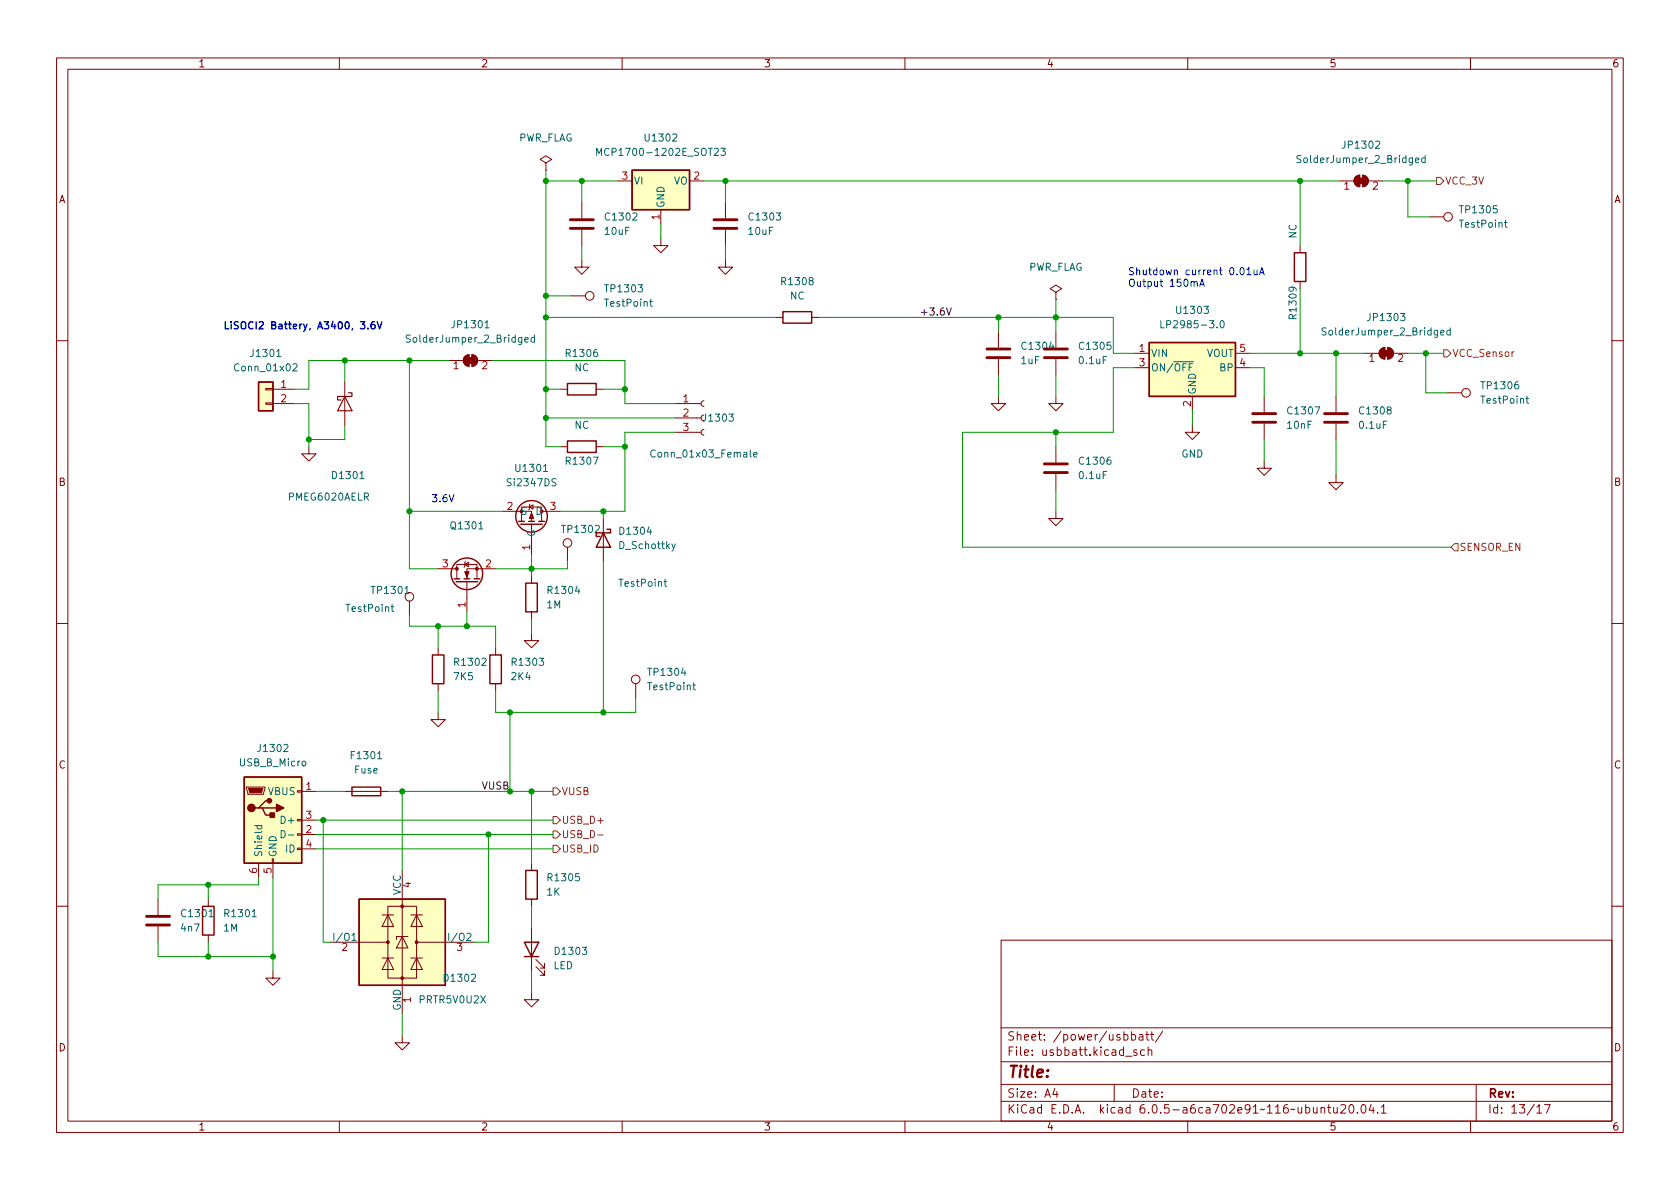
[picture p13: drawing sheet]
<svg xmlns="http://www.w3.org/2000/svg" width="297mm" height="210mm" viewBox="0 0 297 210" stroke-linecap="round" stroke-linejoin="round" font-family="sans-serif">
<defs><g id="words">
<text font-size="2.8" fill="#840000" x="178" y="190.6">Title:</text>
<g font-size="2.1" fill="#840000">
<text x="178" y="184">Sheet: /power/usbbatt/</text>
<text x="178" y="186.7">File: usbbatt.kicad_sch</text>
<text x="178" y="196.9">KiCad E.D.A. kicad 6.0.5-a6ca702e91~116~ubuntu20.04.1</text>
<text x="178" y="194.1">Size: A4</text>
<text x="200" y="194.1">Date:</text>
<text x="263" y="194.1">Rev:</text>
<text x="263" y="196.9">Id: 13/17</text>
</g>
<g font-size="1.8" fill="#840000">
<text x="35" y="11.9">1</text>
<text x="85" y="11.9">2</text>
<text x="135" y="11.9">3</text>
<text x="185" y="11.9">4</text>
<text x="235" y="11.9">5</text>
<text x="285" y="11.9">6</text>
<text x="10.3" y="35.9">A</text>
<text x="285.3" y="35.9">A</text>
<text x="10.3" y="85.9">B</text>
<text x="285.3" y="85.9">B</text>
<text x="10.3" y="135.9">C</text>
<text x="285.3" y="135.9">C</text>
<text x="10.3" y="185.9">D</text>
<text x="285.3" y="185.9">D</text>
<text x="35" y="199.9">1</text>
<text x="85" y="199.9">2</text>
<text x="135" y="199.9">3</text>
<text x="185" y="199.9">4</text>
<text x="235" y="199.9">5</text>
<text x="285" y="199.9">6</text>
</g>
<g font-size="1.8" fill="#006464">
<text x="91.6" y="25">PWR_FLAG</text>
<text x="106.8" y="27.6">MCP1700-1202E_SOT23</text>
<text x="114.2" y="25">U1302</text>
<text x="229.9" y="28.8">SolderJumper_2_Bridged</text>
<text x="237.6" y="26.3">JP1302</text>
<text x="112" y="32.6">VI</text>
<text x="119.1" y="32.6">VO</text>
<text x="107" y="41.5">10uF</text>
<text x="107.2" y="39">C1302</text>
<text x="117.5" y="36.8" transform="rotate(-90 117.5 36.8)">GND</text>
<text x="132.4" y="41.5">10uF</text>
<text x="132.6" y="39">C1303</text>
<text x="258.2" y="40.3">TestPoint</text>
<text x="258.3" y="37.7">TP1305</text>
<text x="181.7" y="47.9">PWR_FLAG</text>
<text x="229.2" y="42.2" transform="rotate(-90 229.2 42.2)">NC</text>
<text x="107.2" y="51.7">TP1303</text>
<text x="138.4" y="50.4">R1308</text>
<text x="139.7" y="53">NC</text>
<text x="80.1" y="58">JP1301</text>
<text x="107.1" y="54.2">TestPoint</text>
<text x="206.2" y="58">LP2985-3.0</text>
<text x="208.2" y="55.5">U1303</text>
<text x="229.2" y="56.2" transform="rotate(-90 229.2 56.2)">R1309</text>
<text x="234.3" y="59.3">SolderJumper_2_Bridged</text>
<text x="242.1" y="56.8">JP1303</text>
<text x="41.8" y="65.7">Conn_01x02</text>
<text x="44.5" y="63.1">J1301</text>
<text x="72.4" y="60.6">SolderJumper_2_Bridged</text>
<text x="100.3" y="63.1">R1306</text>
<text x="101.6" y="65.7">NC</text>
<text x="180.6" y="64.4">1uF</text>
<text x="180.9" y="61.8">C1304</text>
<text x="190.9" y="64.4">0.1uF</text>
<text x="191" y="61.8">C1305</text>
<text x="203.5" y="63.1">VIN</text>
<text x="203.5" y="65.7">ON/~{OFF}</text>
<text x="213.3" y="63.1">VOUT</text>
<text x="215.7" y="65.7">BP</text>
<text x="211.5" y="69.8" transform="rotate(-90 211.5 69.8)">GND</text>
<text x="262" y="71.4">TestPoint</text>
<text x="262.1" y="68.8">TP1306</text>
<text x="101.6" y="75.8">NC</text>
<text x="124.5" y="74.5">J1303</text>
<text x="227.7" y="75.8">10nF</text>
<text x="227.9" y="73.3">C1307</text>
<text x="240.4" y="75.8">0.1uF</text>
<text x="240.6" y="73.3">C1308</text>
<text x="91.4" y="83.4">U1301</text>
<text x="100.3" y="82.2">R1307</text>
<text x="115.7" y="80.9">Conn_01x03_Female</text>
<text x="191" y="82.2">C1306</text>
<text x="208.9" y="80.9">GND</text>
<text x="51.2" y="88.5">PMEG6020AELR</text>
<text x="58.9" y="84.7">D1301</text>
<text x="89.9" y="86">Si2347DS</text>
<text x="190.9" y="84.7">0.1uF</text>
<text x="79.9" y="93.6">Q1301</text>
<text x="91.9" y="91.1">S</text>
<text x="94.6" y="95" transform="rotate(-90 94.6 95)">G</text>
<text x="94.7" y="91.1">D</text>
<text x="99.6" y="94.2">TP1302</text>
<text x="109.7" y="94.5">D1304</text>
<text x="109.6" y="97.1">D_Schottky</text>
<text x="65.9" y="105">TP1301</text>
<text x="96.7" y="107.6">1M</text>
<text x="97" y="105">R1304</text>
<text x="109.6" y="103.8">TestPoint</text>
<text x="61.4" y="108.2">TestPoint</text>
<text x="80.5" y="117.7">R1302</text>
<text x="90.7" y="117.7">R1303</text>
<text x="114.8" y="119.5">TP1304</text>
<text x="80.3" y="120.3">7K5</text>
<text x="90.5" y="120.3">2K4</text>
<text x="114.7" y="122">TestPoint</text>
<text x="42.4" y="135.5">USB_B_Micro</text>
<text x="45.8" y="133">J1302</text>
<text x="62.3" y="134.2">F1301</text>
<text x="62.7" y="136.8">Fuse</text>
<text x="47.4" y="140.6">VBUS</text>
<text x="50" y="145.7">D+</text>
<text x="46.4" y="151.6" transform="rotate(-90 46.4 151.6)">Shield</text>
<text x="48.9" y="151.6" transform="rotate(-90 48.9 151.6)">GND</text>
<text x="50.6" y="150.7">ID</text>
<text x="97" y="155.8">R1305</text>
<text x="70.9" y="158.3" transform="rotate(-90 70.9 158.3)">VCC</text>
<text x="96.7" y="158.4">1K</text>
<text x="32.1" y="164.7">4n7</text>
<text x="32.3" y="162.2">C1301</text>
<text x="39.6" y="164.7">1M</text>
<text x="39.9" y="162.2">R1301</text>
<text x="59.3" y="166.4">I/O1</text>
<text x="79.6" y="166.4">I/O2</text>
<text x="78.7" y="173.6">D1302</text>
<text x="97.8" y="171.4">LED</text>
<text x="98.3" y="168.8">D1303</text>
<text x="70.9" y="178.7" transform="rotate(-90 70.9 178.7)">GND</text>
<text x="74.3" y="177.4">PRTR5V0U2X</text>
</g>
<g font-size="1.8" fill="#a90000">
<text x="110" y="31.7">3</text>
<text x="122.7" y="31.7">2</text>
<text x="237.6" y="33.5">1</text>
<text x="242.7" y="33.5">2</text>
<text x="116.6" y="38.8" transform="rotate(-90 116.6 38.8)">1</text>
<text x="80.2" y="65.3">1</text>
<text x="85.2" y="65.3">2</text>
<text x="201.4" y="62.2">1</text>
<text x="201.4" y="64.8">3</text>
<text x="219.2" y="64.8">4</text>
<text x="219.2" y="62.2">5</text>
<text x="242.1" y="64">1</text>
<text x="247.2" y="64">2</text>
<text x="49.7" y="68.6">1</text>
<text x="49.7" y="71.1">2</text>
<text x="120.8" y="71.1">1</text>
<text x="210.6" y="71.9" transform="rotate(-90 210.6 71.9)">2</text>
<text x="120.8" y="73.7">2</text>
<text x="120.8" y="76.2">3</text>
<text x="89.7" y="90.2">2</text>
<text x="97.3" y="90.2">3</text>
<text x="78.2" y="100.3">3</text>
<text x="85.9" y="100.3">2</text>
<text x="93.7" y="97.3" transform="rotate(-90 93.7 97.3)">1</text>
<text x="82.3" y="107.4" transform="rotate(-90 82.3 107.4)">1</text>
<text x="54.1" y="139.7">1</text>
<text x="54.1" y="147.3">2</text>
<text x="54.1" y="144.8">3</text>
<text x="54.1" y="149.9">4</text>
<text x="45.5" y="154.4" transform="rotate(-90 45.5 154.4)">6</text>
<text x="48" y="154.4" transform="rotate(-90 48 154.4)">5</text>
<text x="72.6" y="157" transform="rotate(-90 72.6 157)">4</text>
<text x="60.5" y="168.1">2</text>
<text x="80.8" y="168.1">3</text>
<text x="72.6" y="177.3" transform="rotate(-90 72.6 177.3)">1</text>
</g>
<g font-size="1.8" fill="#725600">
<text x="255.5" y="32.6">VCC_3V</text>
<text x="256.7" y="63.1">VCC_Sensor</text>
<text x="258" y="97.4">SENSOR_EN</text>
<text x="99.3" y="140.6">VUSB</text>
<text x="99.3" y="145.7">USB_D+</text>
<text x="99.3" y="148.2">USB_D-</text>
<text x="99.3" y="150.7">USB_ID</text>
</g>
<g font-size="1.8" fill="#0000c2">
<text x="199.4" y="48.7">Shutdown current 0.01uA</text>
<text x="199.4" y="50.7">Output 150mA</text>
<text x="39.4" y="58.2">LiSOCI2 Battery, A3400, 3.6V</text>
<text x="76.2" y="88.8">3.6V</text>
</g>
<g font-size="1.8" fill="#0f0f0f">
<text x="162.6" y="55.8">+3.6V</text>
<text x="85.1" y="139.6">VUSB</text>
</g>
</g></defs>
<g fill="none" stroke="#840000" stroke-width=".18">
<path d="M10 10.2h277v190.1h-277zM12 12.2h273v186.1h-273zM60 10.2v2M110 10.2v2M160 10.2v2M210 10.2v2M260 10.2v2M96.5 28.8l1-.6-1-.6-1 .6 1 .6v1.3M96.5 30.1h.1M102.9 35.8v2.8M109.2 32h2.6M116.8 37.1v2.5"/>
<path d="M121.9 32h2.6M128.3 35.8v2.8M236.9 32h2.5M239.7 31.3l.7-.3v2a1.02 1.02 0 0 1-.9-.6 1.02 1.02 0 0 1 .2-1.1zM240.9 31a1.02 1.02 0 0 1 1 1 1.02 1.02 0 0 1-1 1zM241.9 32h2.6M252.7 38.3h2.6M101 52.3h2.5M102.9 46v1.2h1.2l-1.2 1.3-1.3-1.3h1.3M102.9 40.6v2.8M116.8 42.2v1.2h1.3l-1.3 1.3-1.2-1.3h1.2M128.3 46v1.2h1.2l-1.2 1.3-1.3-1.3h1.3"/>
<path d="M128.3 40.6v2.8M137.2 56.1h1.2M143.5 56.1h1.3M176.5 58.7v2.8M186.7 51.7l1-.7-1-.6-1 .6 1 .7v1.3M186.7 53h.1M186.7 58.7v2.8M229.9 43.4v1.3M229.9 49.8v1.2M10 60.2h2M47 71.2h1.3v.3h-1.3zM47 68.7h1.3v.3h-1.3z"/>
<path d="M48.3 68.8h3.8M48.3 71.4h3.8M54.6 79v1.3h1.3l-1.3 1.2-1.3-1.2h1.3M61 67.6v7.6M79.4 63.7h2.5M82.2 63l.7-.3v2.1a1.02 1.02 0 0 1-.9-.7 1.02 1.02 0 0 1 .2-1.1zM83.4 62.7a1.02 1.02 0 0 1 1.1 1 1.02 1.02 0 0 1-1.1 1.1zM84.5 63.7h2.5M99.1 68.8h1.2M99.1 79h1.2M105.4 68.8h1.3M105.4 79h1.3"/>
<path d="M119.4 76.4h4.6M119.4 73.9h4.6M119.4 71.4h4.6M124.5 75.9l-.4 .2-.1 .3 .1 .4 .4 .2M124.5 73.4l-.4 .1-.1 .4 .1 .4 .4 .1M124.5 70.9l-.4 .1-.1 .4 .1 .3 .4 .2M176.5 70.1v1.3h1.3l-1.3 1.2-1.2-1.2h1.2M176.5 63.5v2.8M186.7 70.1v1.3h1.3l-1.3 1.2-1.3-1.2h1.3M186.7 63.5v2.8M186.7 79v2.8M200.7 62.5h2.5"/>
<path d="M200.7 65h2.5M210.8 75.2v1.2h1.3l-1.3 1.3-1.3-1.3h1.3M210.8 70.1v2.5M218.4 62.5h2.6M218.4 65h2.6M223.5 70.1v2.8M223.5 74.9v2.8M236.2 70.1v2.8M236.2 74.9v2.8M241.3 62.5h2.5M244.1 61.8l.8-.3v2a1.02 1.02 0 0 1-1-.6 1.02 1.02 0 0 1 .2-1.1zM245.4 61.5a1.02 1.02 0 0 1 1 1 1.02 1.02 0 0 1-1 1z"/>
<path d="M246.4 62.5h2.5M255.9 69.5h2.5M285 60.2h2M82.2 99.8l.6-.4v.8zM82.3 99.3l-.1 .1v.8l-.2 .1M88.9 90.4h5.1v1.8M92.2 92.2v-2.5h3.6v2.5M93.6 89.7l.6-.4v.7zM93.7 89.1l-.1 .2v.7l-.1 .2M94 92.7v5.3M96.5 90.4h2.6M100.3 96.8v2.5"/>
<path d="M106.7 91.7v7.6M186.7 90.4v1.3h1.3l-1.3 1.3-1.3-1.3h1.3M186.7 83.8v2.8M223.5 81.5v1.3h1.3l-1.3 1.3-1.3-1.3h1.3M236.2 84.1v1.2h1.3l-1.3 1.3-1.3-1.3h1.3M10 110.2h2M72.4 106.3v2.5M77.5 100.6h3.3M77.5 114.5v1.3M80.8 102.4v-2.6h3.5v2.6M82.5 102.9v5.3M87.6 100.6h-5.1v1.8"/>
<path d="M87.6 114.5v1.3M94 112v1.3h1.2l-1.2 1.2-1.3-1.2h1.3M94 101.8v1.3M94 108.2v1.3M285 110.2h2M43.6 139.2h3.3v.2l-.3 1.1h-2.8zM52.6 139.8h.7v.3h-.7zM53.3 139.9h2.6M61 139.9h7.6M77.5 126v1.2h1.2l-1.2 1.3-1.3-1.3h1.3M77.5 120.9v1.3M87.6 120.9v1.3"/>
<path d="M112.4 120.9v2.5M27.9 159v2.8M36.8 159v1.3M45.7 152.6v2.6M48.1 151.9h.3v.7h-.3zM48.3 152.6v2.6M52.6 150h.7v.2h-.7zM52.6 147.4h.7v.3h-.7zM52.6 144.9h.7v.3h-.7zM53.3 147.6h2.6M53.3 145h2.6M53.3 150.1h2.6"/>
<path d="M71.1 153.9v25.4M94 152.6v1.3M94 159v1.3M10 160.2h2M27.9 163.8v2.8M36.8 165.3v1.3M48.3 171.7v1.3h1.2l-1.2 1.2-1.3-1.2h1.3M58.4 166.6h10.2M67.6 169.4h2M67.6 161.8h2M68.6 160.3h5.1v12.7h-5.1zM68.6 169.4l1 2h-2z"/>
<path d="M68.6 161.8l1 2h-2zM71.1 165.6l1 2h-2zM72.1 165.6h-2v.5M72.6 169.4h2.1M72.6 161.8h2.1M73.7 169.4l1 2h-2.1zM73.7 161.8l1 2h-2.1zM73.7 166.6h10.1M94 175.5v1.3h1.2l-1.2 1.2-1.3-1.2h1.3M94 164.1v7.6M94.7 170.9l1.6 1.6v-.8v.8h-.8M94.7 169.7l1.6 1.5v-.8v.8h-.8"/>
<path d="M177 166.3h108v32h-108zM285 160.2h2M60 198.3v2M71.1 183.1v1.3h1.3l-1.3 1.3-1.3-1.3h1.3M110 198.3v2M160 198.3v2M177 194.8h108M177 191.8h108M177 187.8h108M177 181.8h108M186.5 192.5l-.4 1h1M186.9 193v1"/>
<path d="M197 191.8v3M199 186.8h1.1M200.1 183l.4-.1 .3 .3v.4l-.2 .3h-.5M200.1 182.4v1.5M201 185.7l-.4-.1-.2 .2 .1 .3 .5 .1v.4h-.6M201.4 183h.6l.1 .9M202.1 183.3l-.5 .1a.29 .29 0 0 0-.2 .2 .29 .29 0 0 0 .2 .3h.5M202.4 185.7l-.5-.1-.3 .3v.4l.2 .3h.6M202.6 182.9h.5M202.8 182.4v1.3l.3 .2M203 185.8l.2-.2 .4 .1v.9M203 185.1v1.5"/>
<path d="M203.4 182.9h.6M203.6 182.4v1.3l.4 .2M205.6 182.4l-1.3 1.9M210 198.3v2M233.6 196l.2-.2 .3 .1 .1 .9M233.6 195.8v1M234.7 195.8h.6M234.9 195.3v1.3l.4 .2M235.8 195.8l.1 1h.3l.2-.1M236.4 195.8v1M237.1 195.5l.5-.2 .3 .2v.3l-.9 1h.9M238.7 195.4l.2-.1a.81 .81 0 0 1 .5 .7 .81 .81 0 0 1-.3 .8h-.1a.81 .81 0 0 1-.6-.6 .81 .81 0 0 1 .3-.8z"/>
<path d="M240 196.7v.1M240.8 195.5l.2-.2a.81 .81 0 0 1 .6 .7 .81 .81 0 0 1-.3 .8h-.2a.81 .81 0 0 1-.3-1.3zM242.4 195.3l-.3 1h.9M242.8 195.8v1M243.6 196.7v.1M244.2 195.8l.4-.5v1.5M244.2 196.8h.9M260 198.3v2M261 191.8v6.5M271.7 195.8l.5-.5v1.5M271.7 196.8h.9M273.1 195.3h1l-.7 1.5"/>
<circle cx="256" cy="38.3" r=".76"/>
<circle cx="104.3" cy="52.3" r=".76"/>
<circle cx="259.2" cy="69.5" r=".76"/>
<circle cx="100.3" cy="96" r=".76"/>
<circle cx="72.4" cy="105.5" r=".76"/>
<circle cx="112.4" cy="120.1" r=".76"/>
</g>
<g fill="#ffffc2" stroke="#ffffc2" stroke-width=".18">
<path d="M203.2 60.6h15.2v9.5h-15.2z"/>
<path d="M111.8 30.1h10.1v7h-10.1z"/>
<path d="M45.7 67.6h2.6v5h-2.6z"/>
<path d="M63.5 159h15.2v15.2h-15.2z"/>
<path d="M43.2 137.4h10.1v15.2h-10.1z"/>
</g>
<g fill="none" stroke="#840000" stroke-width=".25">
<path d="M111.8 30.1h10.1v7h-10.1zM138.4 55.1h5.1v2h-5.1zM228.9 44.7h2v5.1h-2zM45.7 67.6h2.6v5h-2.6zM100.3 67.8h5.1v2h-5.1zM100.3 78h5.1v2h-5.1zM203.2 60.6h15.2v9.5h-15.2zM91.7 92.2h1M92.1 92.7h3.8M93.5 92.2h1M95.2 92.2h1.1M106.7 94.2l1.2 2.6h-2.5z"/>
<path d="M107.3 93.6h.6v.6h-2.5v.7h.6M76.5 115.8h2v5.1h-2zM80.3 102.4h1M80.6 102.9h3.9M82 102.4h1.1M83.8 102.4h1M86.6 115.8h2v5.1h-2zM93 103.1h2v5.1h-2zM43.2 137.4h10.1v15.2h-10.1zM62.2 139.2h5.1v1.5h-5.1zM45.7 142.9h.7l.6 1.2h1.3M46.4 142.9h2.5"/>
<path d="M47.6 141.6h-.6l-1.3 1.3h-.6M63.5 159h15.2v15.2h-15.2zM93 153.9h2v5.1h-2zM35.8 160.3h2v5h-2zM92.7 166.6h2.5l-1.2 2.6zM92.7 169.2h2.5"/>
<circle cx="94" cy="91.3" r="2.79"/>
<circle cx="82.5" cy="101.5" r="2.79"/>
</g>
<g fill="none" stroke="#006464" stroke-width=".18">
<path d="M105.5 27.5v-1.3l.4 .9 .4-.9v1.3M127.5 26.2h.7l-.4 .5 .4 .1v.6l-.2 .1-.5-.1M230 27.6l-.5-.1-.1 .1v.4l.5 .2 .1 .3-.2 .3-.5-.1M250.3 28.3l.6-.1-.1-.2-.3-.1-.2 .2v.6h.5M252 28l-.4-.1-.2 .3 .1 .5h.5M252 27.5v1.3M266 39.3h.5M266.2 38.9v1.1l.3 .2M72.5 59.3l-.4-.1-.2 .2v.3l.5 .3 .1 .3-.2 .2h-.5M85.8 58h.7M94.5 59.7h-.4l-.2 .2 .1 .6h.5M94.5 59.2v1.3"/>
<path d="M114.9 53.3h.4M115 52.9v1.1l.3 .2M205.3 56.7v1.3h.6M215.8 56.8l.2-.1a.68 .68 0 0 1 .5 .6 .68 .68 0 0 1-.5 .7l-.2-.1-.1-.4zM234.5 58h-.5l-.2 .1v.4l.5 .2 .2 .3-.3 .2h-.5M254.7 58.8l.6-.1v-.2l-.4-.1-.2 .2 .1 .6h.5M256.4 58.5l-.3-.1-.3 .2 .1 .6h.5M256.4 58v1.2M48.9 63.1h.8M51.8 64.4l.5-.1 .2 .4-.8 .9h.8M92.8 60.1l.6-.1-.1-.3h-.3l-.2 .1 .1 .7h.4M115.8 79.7a.6 .6 0 0 0-.8 .4 .6 .6 0 0 0 .6 .7l.2-.1"/>
<path d="M269.8 70.5h.5M270 70v1.1l.3 .2M119.4 96.2l-.4 1.1-.2 .1M133.3 80.4l.6-.1-.1-.3h-.4l-.1 .2v.6h.5M69.1 107.3h.5M69.3 106.9v1.1l.3 .1M117.4 102.8h.5M117.6 102.4v1.1l.3 .2M122.5 121.1h.5M122.7 120.7v1.1l.3 .2M45 146h1.3M45.5 146l-.1 .4 .3 .2 .5-.1v-.5"/>
<path d="M49.7 146.9a.64 .64 0 0 1 .7 .6 .64 .64 0 0 1-.7 .6zM51 147.7h.9M62.2 166.3h.8"/>
</g>
<g fill="#840000" stroke="#840000" stroke-width=".18">
<path d="M244.6 62h1v1h-1z"/>
<path d="M244.1 61.8l.8-.3v2a1.02 1.02 0 0 1-1-.6 1.02 1.02 0 0 1 .2-1.1z"/>
<path d="M245.4 61.5a1.02 1.02 0 0 1 1 1 1.02 1.02 0 0 1-1 1z"/>
<path d="M240.2 31.5h1v1h-1z"/>
<path d="M239.7 31.3l.7-.3v2a1.02 1.02 0 0 1-.9-.6 1.02 1.02 0 0 1 .2-1.1z"/>
<path d="M240.9 31a1.02 1.02 0 0 1 1 1 1.02 1.02 0 0 1-1 1z"/>
<path d="M94 90.7l.4 1h-.8z"/>
<path d="M82.2 101.1h.7l-.4 1z"/>
<path d="M82.7 63.2h1v1.1h-1z"/>
<path d="M82.2 63l.7-.3v2.1a1.02 1.02 0 0 1-.9-.7 1.02 1.02 0 0 1 .2-1.1z"/>
<path d="M83.4 62.7a1.02 1.02 0 0 1 1.1 1 1.02 1.02 0 0 1-1.1 1.1z"/>
<path d="M43.9 139.4h2.6l-.3 .8h-2z"/>
<circle cx="84.3" cy="100.6" r=".25"/>
<circle cx="80.8" cy="100.6" r=".25"/>
<circle cx="68.6" cy="166.6" r=".25"/>
<circle cx="71.1" cy="173" r=".25"/>
<circle cx="71.1" cy="160.3" r=".25"/>
<circle cx="73.7" cy="166.6" r=".25"/>
</g>
<g fill="none" stroke="#840000" stroke-width=".51">
<path d="M100.8 38.9h4.1M126.2 38.9h4.1M100.8 40.4h4.1M126.2 40.4h4.1M174.5 63.2h4.1M174.5 61.7h4.1M184.7 63.2h4M184.7 61.7h4M221.5 74.7h4.1M221.5 73.1h4.1M234.2 74.7h4.1M234.2 73.1h4.1"/>
<path d="M184.7 83.6h4M184.7 82h4M25.9 163.6h4.1M25.9 162h4.1"/>
</g>
<path d="M61 70.1l1.2 2.5h-2.5zM61.6 69.5h.6v.6h-2.5v.6h.6" fill="none" stroke="#840000" stroke-width=".2"/>
<g fill="#840000" stroke="#840000" stroke-width=".25">
<path d="M48.9 142.2l1.3 .7-1.3 .6z"/>
<path d="M47.8 143.8h.7v.7h-.7z"/>
<circle cx="44.4" cy="142.9" r=".63"/>
<circle cx="47.6" cy="141.6" r=".38"/>
</g>
<path d="M254 31.4h.6l.7 .6-.7 .6h-.6zM255.3 61.8h.6l.6 .7-.6 .6h-.6zM267.7 62.2l-.4 .2M257.2 96.1h.6v1.3h-.6l-.7-.6zM97.8 139.3h.6l.7 .6-.7 .7h-.6zM97.8 149.5h.6l.7 .6-.7 .6h-.6zM97.8 144.4h.6l.7 .6-.7 .7h-.6zM97.8 146.9h.6l.7 .7-.7 .6h-.6zM105.7 147.7h.9" fill="none" stroke="#725600" stroke-width=".18"/>
<path d="M167.4 54.4l.4 1.3 .4-1.3" fill="none" stroke="#0f0f0f" stroke-width=".18"/>
<path d="M63.7 56.9h.8l-.4 .5 .4 .1v.5l-.2 .2-.6-.2M65.1 58v.2M66.2 56.9l-.4 .1a.86 .86 0 0 0 0 1.2l.5-.2v-.4l-.2-.2h-.3l-.2 .2M66.7 56.9l.4 1.3 .4-1.3" fill="none" stroke="#0000c2" stroke-width=".25"/>
<path d="M211.1 50l.2-.2 .3 .1 .1 .7M212.1 50.6l.4-1.2 .5 1.2M212.2 50.3h.6M219.4 47.4l.1-.1a.68 .68 0 0 1 .5 .7 .68 .68 0 0 1-.5 .6l-.1-.1-.2-.4zM220.5 47.7l.3-.4v1.3M220.5 48.6h.7M221.7 47.7l.1 .8 .3 .1 .2-.1M222.3 47.7v.9M222.7 48.6l.4-1.3 .4 1.3M222.8 48.2h.6" fill="none" stroke="#0000c2" stroke-width=".18"/>
<g fill="none" stroke="#009600" stroke-width=".18">
<path d="M96.5 32h12.7M96.5 30.1v48.9h2.6M102.9 32v3.8M116.8 39.6v2.6M124.5 32h112.4M128.3 32v3.8M229.9 32v11.4M244.5 32h9.5M248.9 32v6.3h3.8M96.5 56.1h40.7M96.5 52.3h4.5M102.9 43.4v2.6"/>
<path d="M128.3 43.4v2.6M144.8 56.1h52v6.4h3.9M176.5 56.1v2.6M186.7 53v5.7M229.9 51v11.5M52.1 71.4h2.5v7.6M61 75.2v2.5h-6.4M61 63.7v3.9M72.4 63.7v36.9h5.1M79.4 63.7h-24.8v5.1h-2.5M87 63.7h23.5v7.7h8.9M96.5 68.8h2.6"/>
<path d="M96.5 73.9h22.9M106.7 68.8h3.8M106.7 79h3.8M119.4 76.4h-8.9v14h-11.4M176.5 66.3v3.8M186.7 66.3v3.8M186.7 76.4v2.6M200.7 65h-3.9v11.4h-26.6v20.4h86.3M210.8 72.6v2.6M221 62.5h20.3M221 65h2.5v5.1M223.5 77.7v3.8"/>
<path d="M236.2 62.5v7.6M236.2 77.7v6.4M248.9 62.5h6.4M252.1 62.5v7h3.8M72.4 90.4h16.5M94 98v3.8M100.3 99.3v1.3h-12.7M106.7 90.4v1.3M106.7 99.3v26.7M186.7 86.6v3.8M72.4 108.8v1.9h15.2v3.8M77.5 110.7v3.8"/>
<path d="M82.5 108.2v2.5M94 109.5v2.5M55.9 139.9h5.1M68.6 139.9h29.2M71.1 139.9v14M77.5 122.2v3.8M87.6 122.2v3.8h24.8v-2.6M90.2 126v13.9M94 139.9v12.7M36.8 156.5v2.5M45.7 155.2v1.3h-17.8v2.5M48.3 155.2v16.5"/>
<path d="M55.9 147.6h41.9M55.9 150.1h41.9M55.9 145h41.9M57.1 145v21.6h1.3M86.4 147.6v19h-2.6M27.9 166.6v2.6h20.4M36.8 166.6v2.6M71.1 179.3v3.8M94 160.3v3.8M94 171.7v3.8"/>
</g>
<g fill="#009600" stroke="#009600" stroke-width=".18">
<circle cx="94" cy="100.6" r=".46"/>
<circle cx="90.2" cy="139.9" r=".46"/>
<circle cx="82.5" cy="110.7" r=".46"/>
<circle cx="77.5" cy="110.7" r=".46"/>
<circle cx="90.2" cy="126" r=".46"/>
<circle cx="71.1" cy="139.9" r=".46"/>
<circle cx="106.7" cy="126" r=".46"/>
<circle cx="110.5" cy="68.8" r=".46"/>
<circle cx="110.5" cy="79" r=".46"/>
<circle cx="106.7" cy="90.4" r=".46"/>
<circle cx="176.5" cy="56.1" r=".46"/>
<circle cx="186.7" cy="56.1" r=".46"/>
<circle cx="186.7" cy="76.4" r=".46"/>
<circle cx="102.9" cy="32" r=".46"/>
<circle cx="96.5" cy="32" r=".46"/>
<circle cx="72.4" cy="63.7" r=".46"/>
<circle cx="72.4" cy="90.4" r=".46"/>
<circle cx="96.5" cy="73.9" r=".46"/>
<circle cx="96.5" cy="56.1" r=".46"/>
<circle cx="96.5" cy="52.3" r=".46"/>
<circle cx="248.9" cy="32" r=".46"/>
<circle cx="229.9" cy="32" r=".46"/>
<circle cx="236.2" cy="62.5" r=".46"/>
<circle cx="229.9" cy="62.5" r=".46"/>
<circle cx="252.1" cy="62.5" r=".46"/>
<circle cx="57.1" cy="145" r=".46"/>
<circle cx="86.4" cy="147.6" r=".46"/>
<circle cx="94" cy="139.9" r=".46"/>
<circle cx="36.8" cy="156.5" r=".46"/>
<circle cx="36.8" cy="169.2" r=".46"/>
<circle cx="48.3" cy="169.2" r=".46"/>
<circle cx="54.6" cy="77.7" r=".46"/>
<circle cx="96.5" cy="68.8" r=".46"/>
<circle cx="61" cy="63.7" r=".46"/>
<circle cx="128.3" cy="32" r=".46"/>
</g>
<use href="#words"/>
</svg>
